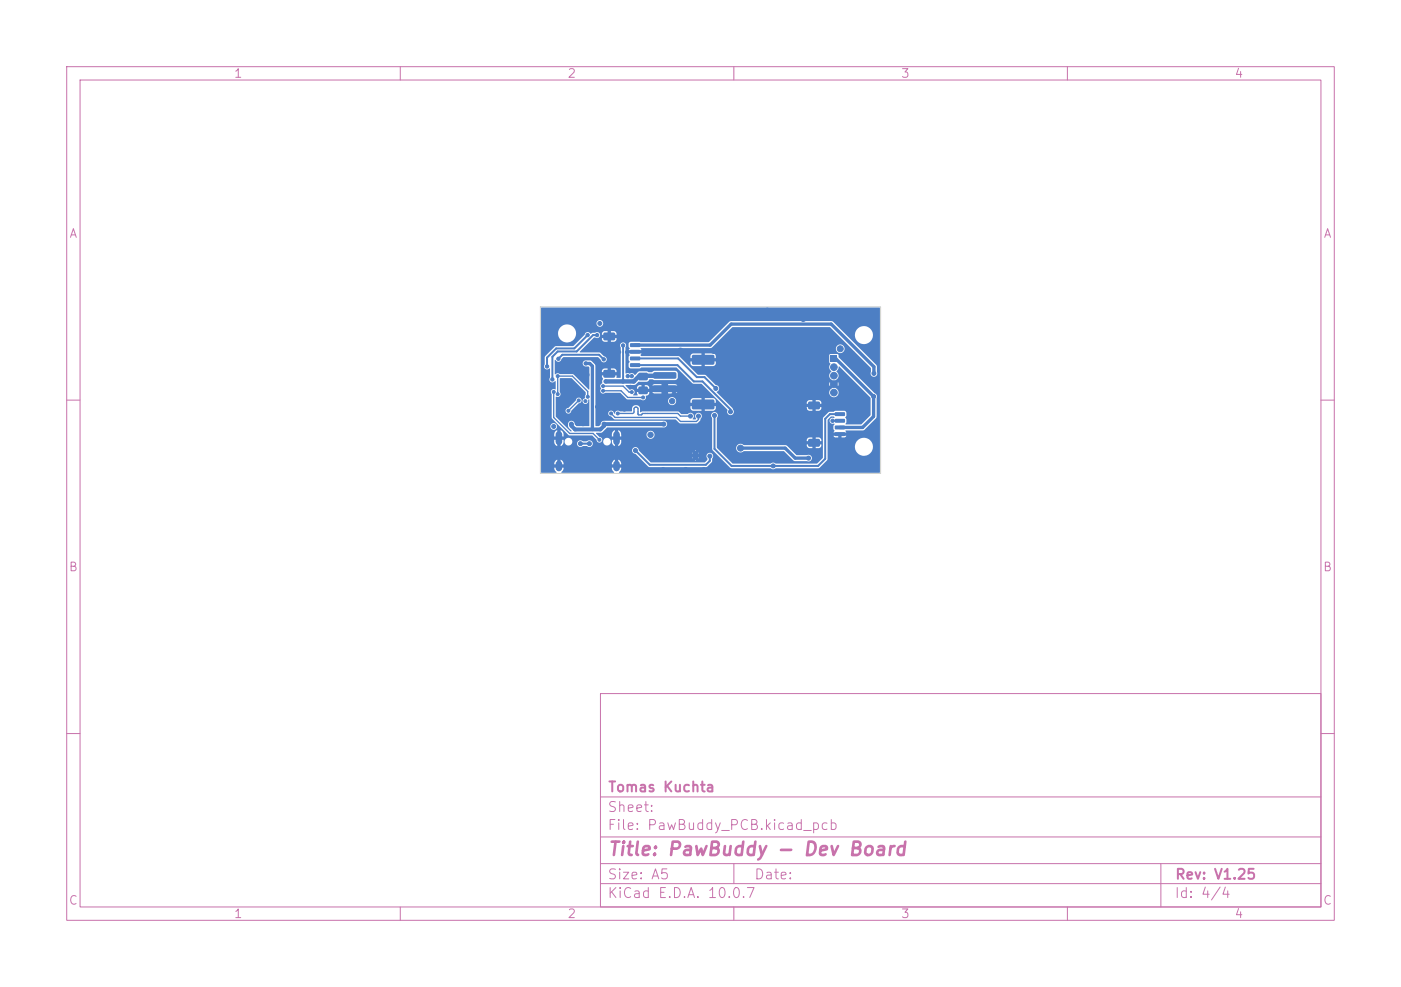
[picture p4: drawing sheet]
<svg xmlns="http://www.w3.org/2000/svg" width="210mm" height="148mm" viewBox="0 0 210 148" stroke-linecap="round" stroke-linejoin="round" font-family="sans-serif">
<defs><g id="words">
<text font-size="2" fill="#c872ab" x="91" y="128.8">Title: PawBuddy - Dev Board</text>
<g font-size="1.5" fill="#c872ab">
<text x="91.1" y="119.1">Tomas Kuchta</text>
<text x="91" y="124.8">File: PawBuddy_PCB.kicad_pcb</text>
<text x="91" y="122.1">Sheet:</text>
<text x="91" y="135">KiCad E.D.A. 10.0.7</text>
<text x="91" y="132.2">Size: A5</text>
<text x="113" y="132.2">Date:</text>
<text x="176" y="135">Id: 4/4</text>
<text x="176.1" y="132.2">Rev: V1.25</text>
</g>
<g font-size="1.3" fill="#c872ab">
<text x="35" y="12">1</text>
<text x="85" y="12">2</text>
<text x="135" y="12">3</text>
<text x="185" y="12">4</text>
<text x="10.3" y="36">A</text>
<text x="198.3" y="36">A</text>
<text x="10.2" y="86">B</text>
<text x="198.2" y="86">B</text>
<text x="10.2" y="136">C</text>
<text x="35" y="138">1</text>
<text x="85" y="138">2</text>
<text x="135" y="138">3</text>
<text x="185" y="138">4</text>
<text x="198.2" y="136">C</text>
</g>
</g></defs>
<g fill="none" stroke="#c872ab" stroke-width=".15">
<path d="M10 10h190v128h-190zM12 12h186v124h-186zM60 10v2M110 10v2M160 10v2M10 60h2M198 60h2M10 110h2M90 104h108v32h-108zM90 119.5h108M198 110h2M60 136v2"/>
<path d="M90 132.5h108M90 129.5h108M90 125.5h108M110 136v2M110 129.5v3M160 136v2M174 129.5v6.5"/>
</g>
<circle cx="104.3" cy="68.6" r=".25" fill="#4d7fc4" stroke="#4d7fc4" stroke-width=".15"/>
<path d="M104 67.7h.5v1.2h-.5z" fill="#4d7fc4"/>
<circle cx="104.3" cy="67.9" r=".25" fill="#4d7fc4" stroke="#4d7fc4" stroke-width=".15"/>
<path d="M83.8 65.2v1.1M83.8 69.6v.6M92.4 65.2v1.1M92.4 69.6v.6" fill="none" stroke="#4d7fc4" stroke-width="1"/>
<g fill="#4d7fc4">
<path d="M125.2 64.8h1.4l.1 .5-.2 .1h-1.3l-.1-.1z"/>
<path d="M125.2 63.8h1.4l.1 .5-.2 .1h-1.3l-.1-.1z"/>
<path d="M125.2 62.8h1.4l.1 .5-.2 .1h-1.3l-.1-.1z"/>
<path d="M125.2 61.8h1.4l.1 .5-.2 .1h-1.3l-.1-.1z"/>
<path d="M121.2 65.9l1.6-.1 .1 .3v.7l-.2 .2h-1.4l-.2-.2z"/>
<path d="M121.2 60.3l1.6-.1 .1 .2v.8l-.2 .2h-1.4l-.2-.2z"/>
<path d="M94.5 54.5h1.4l.1 .5h-.2h-1.3l-.1-.1z"/>
<path d="M94.5 53.5h1.4l.1 .5-.2 .1-1.3-.1-.1-.1z"/>
<path d="M94.5 52.5h1.4l.1 .5-.2 .1-1.3-.1-.1-.1z"/>
<path d="M94.5 51.5h1.4l.1 .5-.2 .1-1.3-.1-.1-.1z"/>
<path d="M90.5 55.5h1.6l.1 .2v.8l-.2 .2-1.4-.1-.2-.2z"/>
<path d="M90.5 49.9h1.6l.1 .2v.8l-.2 .2-1.4-.1-.2-.2z"/>
<path d="M95.7 55.9h1.4v1.1h-1.4z"/>
<path d="M95.7 58h1.4v1.1h-1.4z"/>
<path d="M98 55.9l3.2-.1 .2 .3v.5l-.2 .2h-3.1l-.2-.2z"/>
<path d="M98 57.9l3.2-.1 .2 .3v.5l-.2 .2h-3.1l-.2-.2z"/>
<path d="M103.8 53.3l3.1-.1 .2 .3v1l-.3 .2h-2.9l-.2-.2z"/>
<path d="M103.8 60l3.1-.1 .2 .3v1l-.3 .2h-2.9l-.2-.3z"/>
<path d="M124.5 53.3h1v1h-1z"/>
</g>
<g fill="#4d7fc4" stroke="#4d7fc4" stroke-width=".15">
<circle cx="125" cy="55.1" r=".5"/>
<circle cx="125" cy="56.3" r=".5"/>
<circle cx="125" cy="57.6" r=".5"/>
<circle cx="125" cy="58.9" r=".5"/>
<circle cx="127.4" cy="60.6" r=".4"/>
<circle cx="126.2" cy="57" r=".4"/>
<circle cx="115" cy="46.6" r=".4"/>
<circle cx="127.2" cy="46.8" r=".4"/>
<circle cx="120.4" cy="47.8" r=".4"/>
<circle cx="124" cy="47.6" r=".4"/>
<circle cx="94.2" cy="60.8" r=".4"/>
<circle cx="84.4" cy="67.4" r=".4"/>
<circle cx="86.4" cy="68.2" r=".4"/>
<circle cx="91.4" cy="69" r=".4"/>
<circle cx="125" cy="68.4" r=".4"/>
<circle cx="119.1" cy="62.7" r=".4"/>
<circle cx="116.8" cy="60.8" r=".4"/>
<circle cx="110.6" cy="53" r=".4"/>
<circle cx="119.7" cy="50.2" r=".4"/>
<circle cx="115.4" cy="54" r=".4"/>
<circle cx="118.3" cy="56.2" r=".4"/>
<circle cx="113.2" cy="60.8" r=".4"/>
<circle cx="104.1" cy="58.4" r=".4"/>
<circle cx="100.8" cy="60.2" r=".4"/>
<circle cx="89.8" cy="66" r=".22"/>
<circle cx="90.4" cy="58.6" r=".22"/>
<circle cx="90.4" cy="57.9" r=".22"/>
<circle cx="94.5" cy="58" r=".22"/>
<circle cx="96.4" cy="59.6" r=".22"/>
<circle cx="94.7" cy="58.8" r=".22"/>
<circle cx="94.7" cy="56.4" r=".25"/>
<circle cx="94.1" cy="56.4" r=".25"/>
<circle cx="87" cy="60.9" r=".3"/>
<circle cx="89.5" cy="61" r=".25"/>
<circle cx="88.1" cy="59.5" r=".22"/>
<circle cx="130.9" cy="59.4" r=".3"/>
<circle cx="125.9" cy="52.3" r=".45"/>
<circle cx="121.2" cy="68.7" r=".3"/>
<circle cx="89.9" cy="48.5" r=".3"/>
<circle cx="111" cy="67.2" r=".45"/>
<circle cx="124.8" cy="63.1" r=".25"/>
<circle cx="115.9" cy="69.9" r=".3"/>
<circle cx="107.1" cy="62.3" r=".3"/>
<circle cx="90.2" cy="59.8" r=".3"/>
<circle cx="94.8" cy="64.6" r=".25"/>
<circle cx="91.4" cy="51.8" r=".25"/>
<circle cx="105.5" cy="55.4" r=".25"/>
<circle cx="85.9" cy="59.8" r=".3"/>
<circle cx="102.3" cy="61.1" r=".25"/>
<circle cx="107" cy="52.6" r=".4"/>
<circle cx="91.3" cy="48.7" r=".3"/>
<circle cx="87.1" cy="62.8" r=".3"/>
<circle cx="105.5" cy="70.4" r=".3"/>
<circle cx="87.4" cy="63.6" r=".25"/>
<circle cx="94" cy="52.8" r=".25"/>
<circle cx="128.2" cy="54.7" r=".3"/>
<circle cx="91.7" cy="60.8" r=".25"/>
<circle cx="102.2" cy="67" r=".3"/>
<circle cx="92.3" cy="48.7" r=".3"/>
<circle cx="127.8" cy="54" r=".3"/>
<circle cx="100.4" cy="50.6" r=".3"/>
<circle cx="102.8" cy="70.4" r=".3"/>
<circle cx="92.2" cy="51.8" r=".25"/>
<circle cx="96.2" cy="70.2" r=".3"/>
<circle cx="92.8" cy="52.8" r=".25"/>
<circle cx="120.6" cy="57.8" r=".3"/>
<circle cx="103.6" cy="64.7" r=".3"/>
<circle cx="90.2" cy="62.8" r=".25"/>
<circle cx="93" cy="48.7" r=".3"/>
<circle cx="99" cy="67.5" r=".3"/>
<circle cx="127.8" cy="53" r=".3"/>
<circle cx="90.2" cy="54.7" r=".25"/>
<circle cx="102.2" cy="65.3" r=".3"/>
<circle cx="102" cy="52.6" r=".4"/>
<circle cx="100.3" cy="67.5" r=".3"/>
<circle cx="106.3" cy="66" r=".3"/>
<circle cx="88" cy="56.2" r=".3"/>
<circle cx="104.8" cy="64.7" r=".3"/>
<circle cx="93.5" cy="65.1" r=".25"/>
<circle cx="121.8" cy="58.8" r=".3"/>
<circle cx="99.4" cy="70.4" r=".3"/>
<circle cx="101.1" cy="59" r=".3"/>
<circle cx="93.6" cy="61.4" r=".25"/>
<circle cx="102.5" cy="58.2" r=".25"/>
<circle cx="104.8" cy="49.8" r=".3"/>
<circle cx="86.5" cy="58.9" r=".3"/>
<circle cx="120.8" cy="50.6" r=".3"/>
<circle cx="99.3" cy="53" r=".3"/>
<circle cx="120.6" cy="61.4" r=".3"/>
<circle cx="131" cy="56" r=".3"/>
<circle cx="95.3" cy="67.6" r=".3"/>
<circle cx="106.4" cy="68.4" r=".3"/>
<circle cx="88.1" cy="50.2" r=".25"/>
<circle cx="82" cy="54.9" r=".25"/>
<circle cx="90.5" cy="53.9" r=".25"/>
<circle cx="83.7" cy="53.8" r=".25"/>
<circle cx="90.8" cy="57.2" r=".25"/>
<circle cx="93.4" cy="51.8" r=".25"/>
<circle cx="90.5" cy="63.6" r=".3"/>
<circle cx="99.5" cy="63.6" r=".3"/>
<circle cx="85.7" cy="63.6" r=".3"/>
<circle cx="87.8" cy="54.5" r=".25"/>
<circle cx="97.5" cy="65.2" r=".4"/>
<circle cx="83" cy="64" r=".3"/>
<circle cx="87.8" cy="60.1" r=".22"/>
<circle cx="103.5" cy="62.4" r=".3"/>
<circle cx="92.6" cy="62" r=".22"/>
<circle cx="91.6" cy="62" r=".22"/>
<circle cx="104.7" cy="62.4" r=".3"/>
<circle cx="83.6" cy="56.4" r=".23"/>
<circle cx="83.6" cy="59.1" r=".23"/>
<circle cx="86.8" cy="60" r=".22"/>
<circle cx="85.2" cy="61.6" r=".22"/>
<circle cx="88.4" cy="66.5" r=".3"/>
<circle cx="87" cy="66.5" r=".3"/>
<circle cx="83" cy="58.8" r=".22"/>
<circle cx="89.5" cy="50.2" r=".25"/>
<circle cx="82.8" cy="56.9" r=".25"/>
<circle cx="107.3" cy="58.3" r=".3"/>
<circle cx="109.5" cy="61.7" r=".3"/>
</g>
<path d="M83.7 53.8l.6-.6h5.5l.7 .7M88.1 50.3l-2 2h-2.7l-1.4 1.3v1.4M89.5 50.3h-.6l-2.5 2.4h-2.8l-.8 .8v3.4M90.5 53.9h.1M93.4 51.8v5.4M95.2 53.8h6.4l2.8 2.8h1.2l1.7 1.7M95.2 54.8h6.4l2.4 2.4h1.3l4.2 4.2v.4M87 66.5h1.3M95.2 67.6l2.2 2.1h8.4l.6-.6v-.7M124.8 63.1h1.1M125.9 62.1h-1.5l-.7 .7v6l-1.1 1.1h-12.9l-2.6-2.6v-5" fill="none" stroke="#4d7fc4" stroke-width=".3"/>
<path d="M83 58.8v3.8l2.4 2.4h3.5l.9 1M83.6 59.1v-2.7h2.2l2.3 2.3v.8M90.4 58.6h2.7l1 1h2.3M90.4 57.9h3l.9 .9h.4M86.7 60l-1.5 1.6M91.6 62l.6 .6h9.2l.6 .6h2.4l.3-.3v-.5M92.6 62h2.3l.1-.2 .1-.6 .3-.1 .2 .1v.9l.1 .1h.5l.1-.2h5.3l.4 .4h1.5" fill="none" stroke="#4d7fc4" stroke-width=".2"/>
<path d="M87.8 54.5h.6l.4 .4v9.5M95.2 51.8h11.2l3.2-3.2h15l6.4 6.4v1M125 53.8h.3l5.6 5.7v3l-1.6 1.6h-3.4M111 67.2h6.7l1.5 1.5h2" fill="none" stroke="#4d7fc4" stroke-width=".5"/>
<path d="M98.9 56.4h-3.1l-.8 .8h-4.2" fill="none" stroke="#4d7fc4" stroke-width=".67"/>
<path d="M85.6 63.6v.3l.6 .5h3.8l.5-.5v-.3h9" fill="none" stroke="#4d7fc4" stroke-width=".6"/>
<g fill="#4d7fc4">
<path d="M83.9 56.7h1.8l2.1 2.1-.1 .5a.41 .41 0 0 1-.3 .6 .44 .44 0 0 0 .3 .7 .44 .44 0 0 0 .5-.7l.1 .1v3.9h-1.9l-.2-.3a.5 .5 0 0 0-.5-.5 .5 .5 0 0 0-.6 .4l.1 .5 .5 .7h-.2l-2.2-2.3v-.9h1.5a.44 .44 0 0 0 .4 .5 .44 .44 0 0 0 .4-.4l1.1-1.1a.44 .44 0 0 0 .5-.4 .44 .44 0 0 0-.5-.5 .44 .44 0 0 0-.4 .5l-1.1 1.1-.3 .1-.1 .2h-1.5v-2a.47 .47 0 0 0 .6-.1 .47 .47 0 0 0 0-.6z"/>
<path d="M81.1 46.1h50.8v24.8h-39.1v-.1l.2-.3 .1-.4h-.4v-.5h.4v-.1l-.1-.4-.3-.2v.5a.3 .3 0 0 0-.5 0v-.5l-.3 .2-.2 .4v.1h.4v.5h-.4l.1 .4 .3 .3-.1 .1h-7.8l-.1-.1 .3-.3 .1-.4h-.4v-.5h.4v-.1l-.2-.4-.3-.2v.5a.3 .3 0 0 0-.5 0v-.5l-.3 .2-.1 .4v.1h.4v.5h-.4l.1 .4 .2 .3v.1h-2.3v-3.4h13.6a.53 .53 0 0 0 .6 .6l2.1 2h8.4l.9-.8 .1-.6a.51 .51 0 0 0-.1-.7 .51 .51 0 0 0-.7 .1 .51 .51 0 0 0 0 .7v.2l-.4 .3h-8l-.3-.2h7l-.1-.1v.1h-6.9l-.5-.5h7v.1l.1-.1 .2 .1a.15 .15 0 0 0 .2 .1 .15 .15 0 0 0 .1-.1h.3v-.1l-.3 .1-.1-.2-.2 .1h-7.3l-.7-.7h7.7v.1l.1-.1h.2a.15 .15 0 0 0 .1 .2 .15 .15 0 0 0 .2-.1h.3v-.1l-.3 .1-.1-.2-.2 .1h-8l-.3-.4h8.4v.1l.1-.1h-8.5a.5 .5 0 0 0-.6-.5 .5 .5 0 0 0-.5 .5h-13.6v-2.4h2v.4h.4v.5h-.4v.5l.4 .4v-.5a.3 .3 0 0 0 .5 0v.5l.4-.3 .1-.4h.1v.1a.58 .58 0 0 0 .5 .5 .58 .58 0 0 0 .6-.3h.8v.1a.52 .52 0 0 0 .4 .4 .52 .52 0 0 0 .5-.1h.6a.51 .51 0 0 0 .7-.1 .51 .51 0 0 0 0-.7 .51 .51 0 0 0-.7 .1h-.7a.5 .5 0 0 0-.8 .3h-.8a.58 .58 0 0 0-.3-.8 .58 .58 0 0 0-.8 .5h-.1v-.2h-.4v-.5h.4v-.4l-.2-.4-.3-.2v.5a.3 .3 0 0 0-.5 0v-.5l-.3 .2-.1 .4h-2v-1.2h1.4a.5 .5 0 0 0 .7 .5 .5 .5 0 0 0 .2-.8 .5 .5 0 0 0-.9 .2v.1h-1.4v-9h.4a.51 .51 0 0 0 .4 .5 .51 .51 0 0 0 .5-.1v1.3a.49 .49 0 0 0 .2 .7 .49 .49 0 0 0 .7-.2v1.3a.47 .47 0 0 0-.6 .1 .47 .47 0 0 0 0 .6l.1 3.7 2.5 2.5h3.4l.7 .7a.43 .43 0 0 0 .4 .4 .43 .43 0 0 0 .4-.2h.2v.1a.58 .58 0 0 0 .9 .4 .58 .58 0 0 0 0-1 .58 .58 0 0 0-.9 .5l-.2-.1a.46 .46 0 0 0-.4-.6l-.4-.4h2.3v.4h.4v.5h-.4v.5l.5 .4v-.5a.3 .3 0 0 0 .5 0v.5l.3-.2 .1-.4v-.3h-.4v-.5h.4v-.4h3.8v.2a.61 .61 0 0 0 .9 .4 .61 .61 0 0 0 0-1 .61 .61 0 0 0-.9 .4h-3.8l-.1-.4-.3-.2v.5a.3 .3 0 0 0-.5 0v-.5l-.3 .2-.2 .4h-2.3l-.1-.1 .9-.1 .8-.8h8.7a.51 .51 0 0 0 .3-.6 .51 .51 0 0 0-.4-.4h-9.1a.54 .54 0 0 0-.5 .6l-.2 .2h-.5v-2h1.9l.1 .4 .9 .6h9l.8 .6h2.5l.5-.5 .2-.5v-.3h1.4l.1 .5 .1 4.7 2.7 2.8h6a.57 .57 0 0 0 .8 0h6.5l1.2-1.3 .1-2h4a1.35 1.35 0 0 0 1.9 1.4 1.35 1.35 0 0 0 .4-2.3 1.35 1.35 0 0 0-2.2 .7l-.1 .2h-4v-1.6h.8l.3 .3h1.4l.3-.2-.7-.1v.3h-.6v-.3h-1.5v-2.3l.5-.5h.4l.1 .1-.1 .1a.47 .47 0 0 0-.6 .5 .47 .47 0 0 0 .7 .3l-.2 .8 .2 .3-.2 .3h2l-.2-.3h.1h2.6l.2-.1 1.8-1.9v-2.9a.52 .52 0 0 0-.3-.7l-5.4-5.4-.1-.5h-1.2l-.1 1.2 .2 .3a.83 .83 0 0 0 .1 1.1 .71 .71 0 0 0 .1 1.3l.3 .2 .3-.2a.79 .79 0 0 0 .1-1.3l.2-.3 .1-.4h.1l4.7 4.6v2.7l-1.4 1.3h-2.3h-.1l.2-.2v-.5l-.2-.3 .2-.2v-.5l-.2-.2-1.5-.1-.3 .1-.6 .1-1 1v5.8l-.8 .9h-6.3a.53 .53 0 0 0-.7 0h-5.7l-2.3-2.4h2.8v.2a.67 .67 0 0 0 .5 .5 .67 .67 0 0 0 .7-.1h6l1.5 1.4 2 .1a.51 .51 0 0 0 .7-.5 .51 .51 0 0 0-.7-.5h-1.6l-1.5-1.4h3l.2 .3 .2 .1h1.4l.4-.2v-.3h-.8v.5h-.5v-.5h-.9v.1l-9.4-.1a.67 .67 0 0 0-.7-.1 .67 .67 0 0 0-.5 .5h-2.8v-1.1h13.4v.1h2.2v-.1l-.1-.3-.3-.1h-.4v.5h-.5v-.5h-.6l-.3 .4h-13.4v-3.3a.51 .51 0 0 0-.2-.8 .51 .51 0 0 0-.7 .3h-1.4a.53 .53 0 0 0-.8-.2 .53 .53 0 0 0-.1 .8l-.5 .1a.55 .55 0 0 0 .1-.8 .55 .55 0 0 0-.7-.1l-.1 .1h-.9l-.6-.4h-5.3l-.3 .1-.1-.6h7.6l.1 .3 .3 .1h3l.4-.2v-.5h-1.6v.7h-.6v-.7h-1.6v.3h-7.6a.62 .62 0 0 0-.6-.4 .62 .62 0 0 0-.6 .4v.5h-1.8a.5 .5 0 0 0-.5-.1 .5 .5 0 0 0-.3 .4 .47 .47 0 0 0-.4-.4 .47 .47 0 0 0-.5 .3h-1.9v-1.8h10.8v.1a.6 .6 0 0 0 .7 .6 .6 .6 0 0 0 .6-.7h2.1v.3h3.8v-.5l-.4-.2h-1.2v.7h-.6v-.7h-1.2l-.3 .1-.1 .3h-2.1a.6 .6 0 0 0-.6-.6 .6 .6 0 0 0-.7 .6h-10.8v-2.3h.7v.2a.37 .37 0 0 1 0 .5 .44 .44 0 0 0 .2 .5 .44 .44 0 0 0 .5-.1h2.2l1.1 1h2.1a.48 .48 0 0 0 .6 0 .48 .48 0 0 0 .1-.6 .47 .47 0 0 0 .5-.5h.5l.3 .2h3.1l.3-.2h-1.4v.2h-1v-.2h-3.6l.1 .5-.7-.1a.47 .47 0 0 0 .2-.7 .47 .47 0 0 0-.7-.1l-.3-.3h1.4v.2h1.8v-.3l-.2-.2h4.4l-.3-.2h-1.1v.2h-1v-.2h-1l-.3 .2-1.1-.1v.6h-.6v-.6l-.4 .1-.2 .3h-1.4l-.3-.3 1.3-.1 .7-.5h1.2l.4-.3 .7 .1h3.1l.3-.1 .1-.3v-.8l-.4-.2h-3.1l-.4 .2h-.5l-.3-.1h-1.1l-.7 .5a.52 .52 0 0 0-.7-.2h-.6v-2.4h.4v.4l.2 .2-.2 .3v.5l.3 .2 1.4 .1 .3-.2h5.2l2.4 2.4 1.4 .1 3.9 3.9a.52 .52 0 0 0 .1 .7 .52 .52 0 0 0 .7-.2 .52 .52 0 0 0-.1-.7v-.1h11.1l.2 .3 .2 .1h1.4l.4-.2v-.4h-.8v.6h-.5v-.6h-.9v.2h-11.1l-.8-.8h11.9v.2h2.2v-.2l-.1-.3-.3-.1h-.4v.6h-.5v-.6h-.6l-.3 .4h-11.9l-1.6-1.6h16.9v.1a.7 .7 0 0 0 1.1 .5 .7 .7 0 0 0-.1-1.2l-.3-.2-.5 .4-.2 .4h-16.9a.54 .54 0 0 0 .4-.6 .54 .54 0 0 0-.5-.5l-.2-.2h17.2l.1 .4 .2-.3h.1a.34 .34 0 0 0 .3 .3 .34 .34 0 0 0 .4-.3l.2 .3v-.6l-.3 .3a.37 .37 0 0 0-.3-.3 .37 .37 0 0 0-.4 .3l-.2-.3-.1 .2h-17.2l-1.4-1.3h-1.1l-1.7-1.7h.6l.1 .3 .3 .1h3l.4-.2v-.5h-1.6v.7h-.6v-.7h-1.6v.3h-.6l-1.2-1.1h-5.6h7.4v.3h3.8v-.5l-.2-.2h-1.4v.7h-.6v-.7h-1.2l-.3 .1-.1 .3h-7.4l-.1-.1 .2-.3h-2l.2 .2-.2 .4h-.4v-2h.4v.4l.2 .2-.2 .3h2l-.2-.3h29.3a.65 .65 0 0 0 .9 .7 .65 .65 0 0 0 .2-1.1 .65 .65 0 0 0-1.1 .3v.1h-29.3h10.5l.2-.1 3.1-3h14.6l6.1 6.1v.6a.51 .51 0 0 0 .5 .7 .51 .51 0 0 0 .5-.7l-.1-1.1-4.6-4.6h1.3a1.35 1.35 0 0 0 1.9 1.4 1.35 1.35 0 0 0 .4-2.3 1.35 1.35 0 0 0-2.2 .7l-.1 .2h-1.3l-1.9-1.9-.2-.1h-15.2l-.2 .1-3.1 3.1-11.7-.1-.2 .2-.1 .2-.4-.1a.46 .46 0 0 0-.7 0 .46 .46 0 0 0-.1 .6v4.5h-.6v-.3h-2.2l.1 .3a.32 .32 0 0 1 0 .5 .48 .48 0 0 1-.3 .6v.1h-.7v-2.2h.9v.2h2.2v-.3l-.3-.2h-.5v.5h-.5v-.5h-.5l-.2 .1-.2 .2h-.9l-.1-1-.6-.5-.7-.1a.45 .45 0 0 0-.6 .5 .45 .45 0 0 0 .6 .5h.3l.1 .1v3.3l-2.4-2.3h-2a.57 .57 0 0 0-.7 0v-2.1a.49 .49 0 0 0 .5 .2 .49 .49 0 0 0 .5-.4l.3-.2h5.1l.5 .4a.46 .46 0 0 0 .5 .3 .46 .46 0 0 0 .4-.5 .46 .46 0 0 0-.5-.4l-.7-.6h-2.9l1.9-1.9h1.4l.2 .2 .2 .2 1.5-.1 .2-.1 .1-.2v-.2h-.8v.6h-.5v-.6h-.9v.2h-1.4l.2-.3h.2a.45 .45 0 0 0 .6 0 .45 .45 0 0 0 .1-.6h.3v.2h2.2v-.3l-.4-.3h-.4v.6h-.5v-.6l-.5 .1-.2 .1-.2 .2h-.3a.47 .47 0 0 0-.7-.1l-.7 .2a.46 .46 0 0 0-.5-.3 .46 .46 0 0 0-.4 .4l-1.7 1.7-2.7 .1-1.5 1.5-.1 1.1-.1 .3h-.4v-5h2.5v.2a1.35 1.35 0 0 0 2.1 1.1 1.35 1.35 0 0 0 0-2.4 1.35 1.35 0 0 0-2.1 1.1h-2.5v-1.5h8.3v.2a.5 .5 0 0 0 .8 .3 .5 .5 0 0 0 0-.8 .5 .5 0 0 0-.8 .3h-8.3z"/>
</g>
<path d="M81 46h51v25h-51z" fill="none" stroke="#d0d2cd" stroke-width=".15"/>
<use href="#words"/>
</svg>
